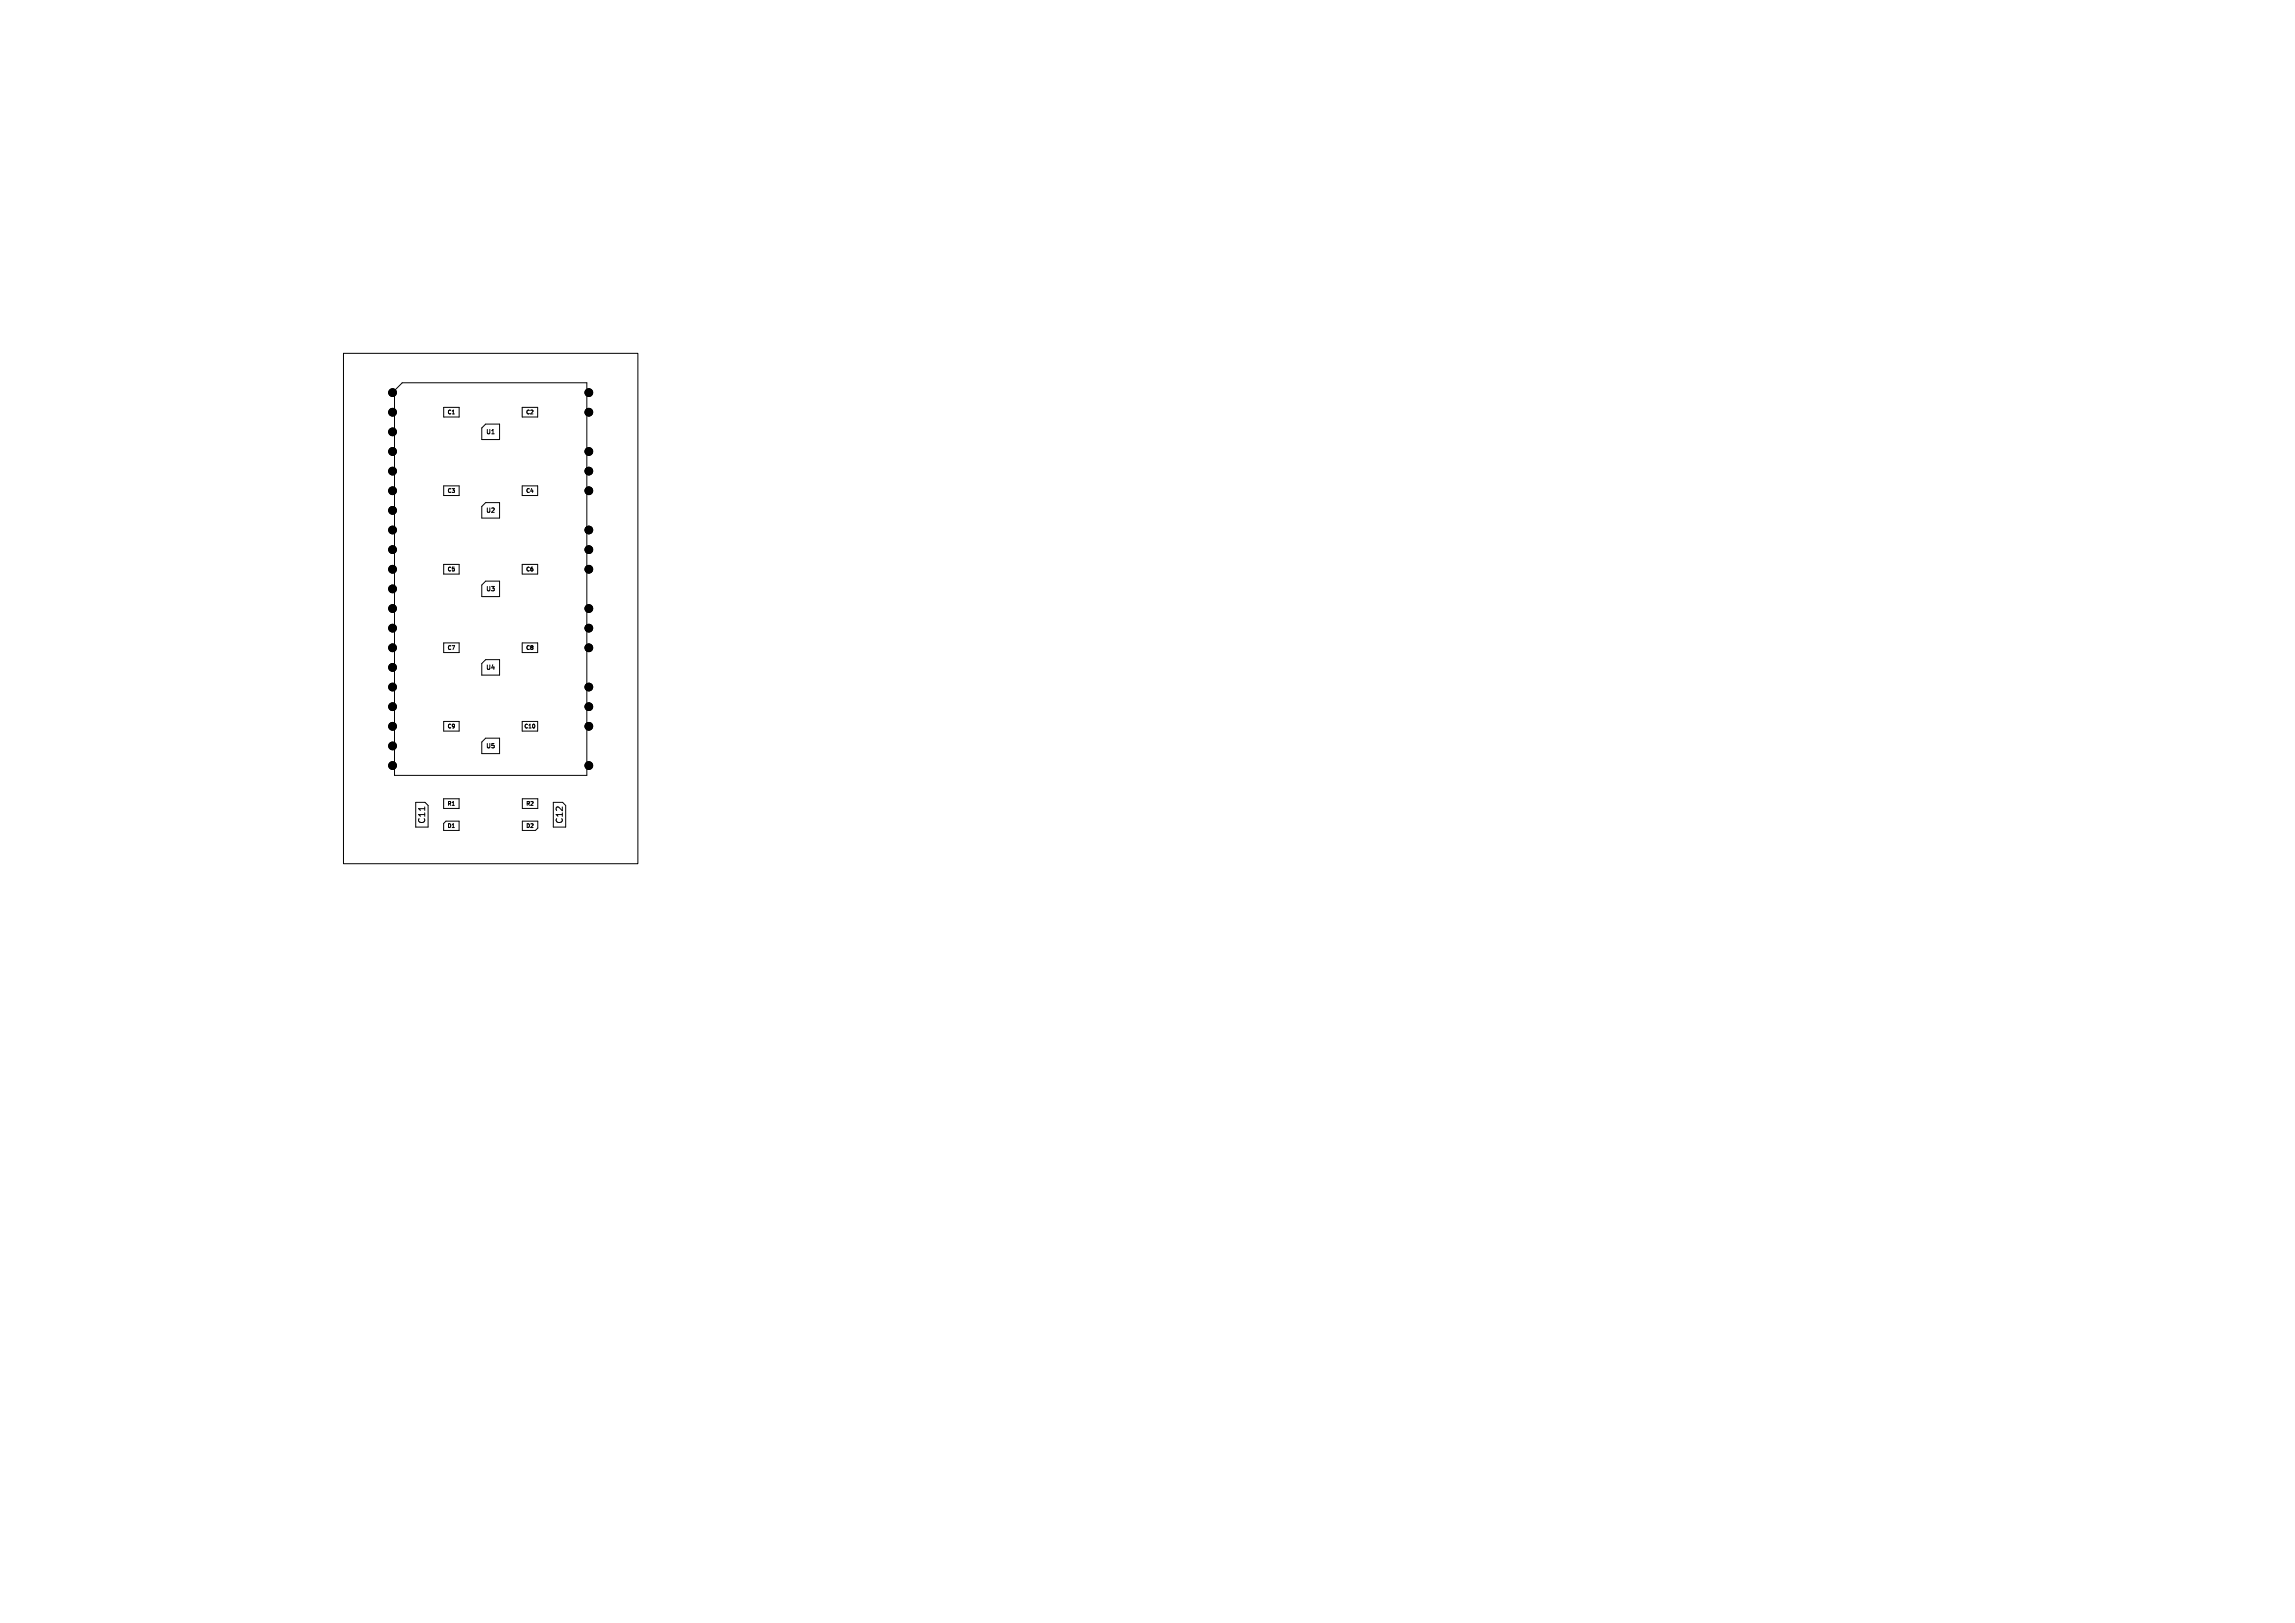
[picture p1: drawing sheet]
<svg xmlns="http://www.w3.org/2000/svg" width="297mm" height="210mm" viewBox="0 0 297 210" stroke-linecap="round" stroke-linejoin="round" font-family="sans-serif">
<defs><g id="words">
<g font-size="1.1">
<text x="55.2" y="106.7" transform="rotate(-90 55.2 106.7)">C11</text>
<text x="73" y="106.7" transform="rotate(-90 73 106.7)">C12</text>
</g>
<g font-size=".8">
<text x="62.9" y="56.3">U1</text>
<text x="62.9" y="66.5">U2</text>
<text x="62.9" y="76.6">U3</text>
<text x="62.9" y="86.8">U4</text>
<text x="62.9" y="96.9">U5</text>
</g>
<g font-size=".7">
<text x="57.9" y="53.7">C1</text>
<text x="68" y="53.7">C2</text>
<text x="57.9" y="63.9">C3</text>
<text x="68" y="63.9">C4</text>
<text x="57.9" y="74">C5</text>
<text x="68" y="74">C6</text>
<text x="57.9" y="84.2">C7</text>
<text x="68" y="84.2">C8</text>
<text x="57.9" y="94.3">C9</text>
<text x="67.8" y="94.3">C10</text>
<text x="57.9" y="104.4">R1</text>
<text x="57.9" y="107.2">D1</text>
<text x="68" y="107.2">D2</text>
<text x="68" y="104.4">R2</text>
</g>
</g></defs>
<g fill="none" stroke="#000" stroke-width=".13">
<path d="M44.4 45.7h38.1v66.1h-38.1zM51.1 50.5l1-1h23.8v50.8h-24.8zM57.4 52.7h2v1.3h-2zM62.3 55.4l.6-.5h1.8v2h-2.4zM67.6 52.7h2v1.3h-2zM57.4 73h2v1.3h-2zM57.4 62.9h2v1.2h-2zM62.3 75.7l.6-.5h1.8v2h-2.4zM62.3 65.5l.6-.5h1.8v2h-2.4zM67.6 73h2v1.3h-2zM67.6 62.9h2v1.2h-2zM57.4 83.2h2v1.2h-2z"/>
<path d="M57.4 93.4h2v1.2h-2zM62.3 85.9l.6-.5h1.8v2h-2.4zM62.3 96l.6-.5h1.8v2h-2.4zM67.6 83.2h2v1.2h-2zM67.6 93.4h2v1.2h-2zM53.8 103.8h1.2l.4 .4v2.8h-1.6zM55 104.4v.5M57.4 103.4h2v1.2h-2zM57.4 106.6l.3-.3h1.7v1.2h-2zM67.6 103.4h2v1.2h-2zM67.6 106.3h2v.9l-.3 .3h-1.7zM71.6 103.8h1.2l.4 .4v2.8h-1.6z"/>
</g>
<g fill="#000" stroke="#000" stroke-width=".13">
<circle cx="50.8" cy="53.3" r=".5"/>
<circle cx="50.8" cy="58.4" r=".5"/>
<circle cx="50.8" cy="55.9" r=".5"/>
<circle cx="50.8" cy="50.8" r=".5"/>
<circle cx="76.2" cy="58.4" r=".5"/>
<circle cx="76.2" cy="50.8" r=".5"/>
<circle cx="76.2" cy="53.3" r=".5"/>
<circle cx="50.8" cy="73.7" r=".5"/>
<circle cx="50.8" cy="68.6" r=".5"/>
<circle cx="50.8" cy="71.1" r=".5"/>
<circle cx="50.8" cy="76.2" r=".5"/>
<circle cx="50.8" cy="61" r=".5"/>
<circle cx="50.8" cy="63.5" r=".5"/>
<circle cx="50.8" cy="66" r=".5"/>
<circle cx="50.8" cy="78.7" r=".5"/>
<circle cx="76.2" cy="61" r=".5"/>
<circle cx="76.2" cy="78.7" r=".5"/>
<circle cx="76.2" cy="63.5" r=".5"/>
<circle cx="76.2" cy="71.1" r=".5"/>
<circle cx="76.2" cy="68.6" r=".5"/>
<circle cx="76.2" cy="73.7" r=".5"/>
<circle cx="50.8" cy="96.5" r=".5"/>
<circle cx="50.8" cy="83.8" r=".5"/>
<circle cx="50.8" cy="81.3" r=".5"/>
<circle cx="50.8" cy="88.9" r=".5"/>
<circle cx="50.8" cy="86.4" r=".5"/>
<circle cx="50.8" cy="99.1" r=".5"/>
<circle cx="50.8" cy="94" r=".5"/>
<circle cx="50.8" cy="91.4" r=".5"/>
<circle cx="76.2" cy="81.3" r=".5"/>
<circle cx="76.2" cy="91.4" r=".5"/>
<circle cx="76.2" cy="83.8" r=".5"/>
<circle cx="76.2" cy="94" r=".5"/>
<circle cx="76.2" cy="99.1" r=".5"/>
<circle cx="76.2" cy="88.9" r=".5"/>
</g>
<use href="#words"/>
</svg>
